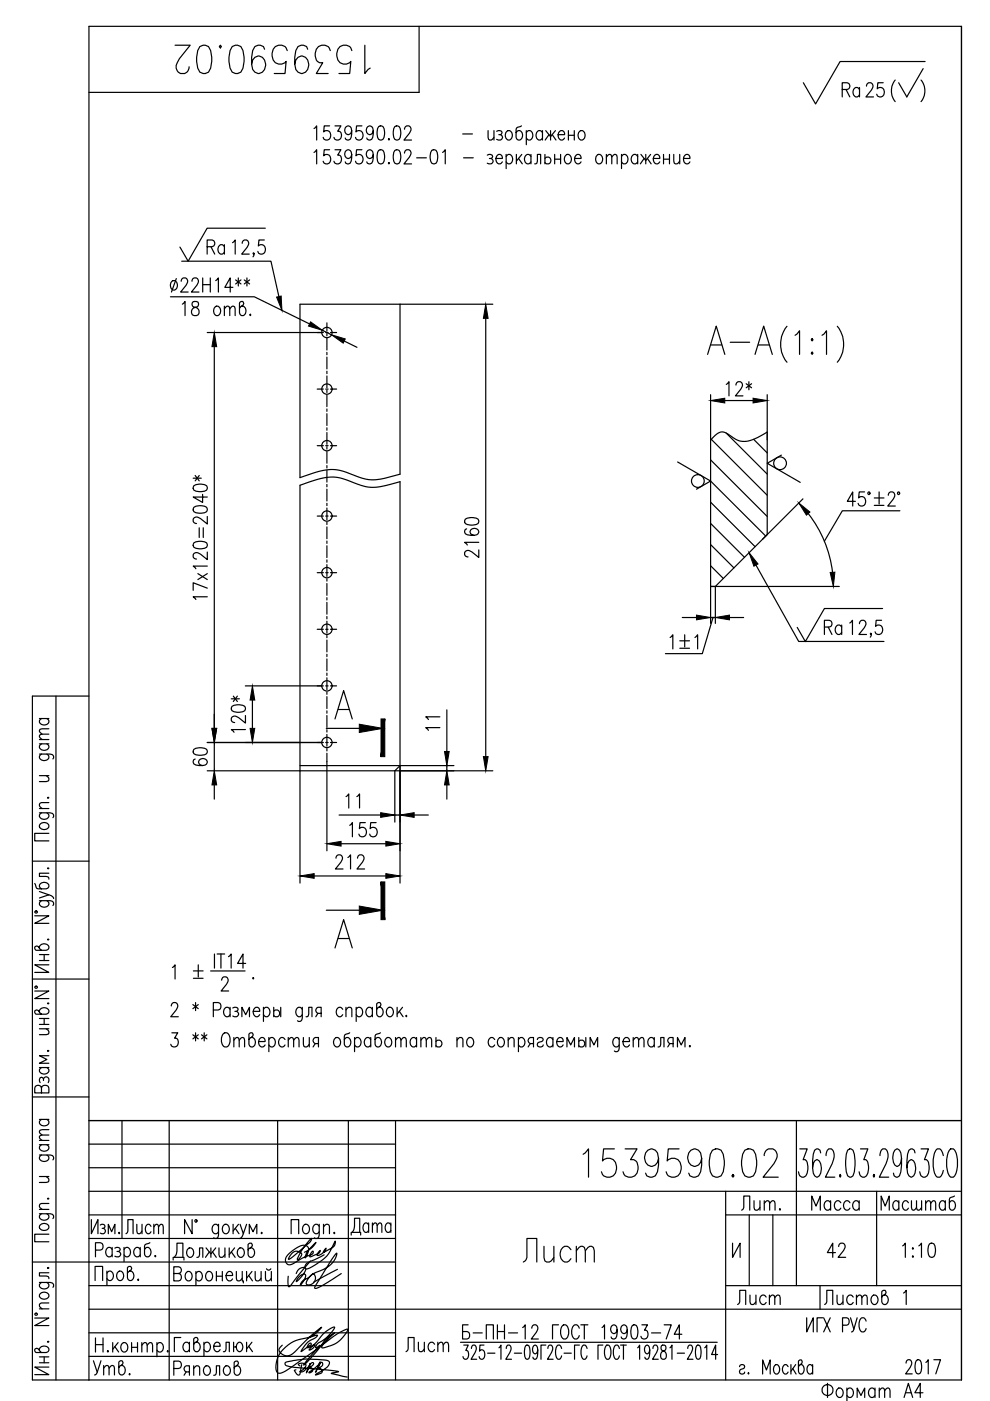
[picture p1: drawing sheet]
<svg xmlns="http://www.w3.org/2000/svg" width="210mm" height="297mm" viewBox="0 0 210 297" stroke-linecap="round" stroke-linejoin="round" font-family="sans-serif">
<defs><g id="words">
<g font-size="10.1">
<text x="36" y="16.9">1539590.02</text>
<text x="148.9" y="76.2">A-A</text>
<text x="122.4" y="250.8">1539590.02</text>
</g>
<text font-size="8.8" x="109.7" y="268.8">Лист</text>
<text font-size="8.4" x="187.7" y="22.9">( )</text>
<g font-size="7.1">
<text x="73.4" y="263.2">Дата</text>
<text x="173.2" y="298.1">Фоpмат А4</text>
</g>
<g font-size="6.6">
<text x="177.4" y="21.9">Ra</text>
<text x="182.4" y="21.9">25</text>
<text x="173.6" y="135.8">Ra</text>
<text x="69.8" y="185.6">212</text>
<text x="35.3" y="208.8">1 %%P .</text>
<text x="155.9" y="257.9">Лит.</text>
<text x="170.7" y="257.9">Масса</text>
<text x="185.6" y="257.9">Масштаб</text>
<text x="25.4" y="262.8">Лист</text>
<text x="155.2" y="278">Лист</text>
<text x="173.6" y="278">Листов</text>
<text x="85" y="287.9">Лист</text>
<text x="18.7" y="292.8">Утв.</text>
</g>
<g font-size="6.2">
<text x="42.7" y="55">Ra</text>
<text x="37.4" y="68.1">18 отв.</text>
<text x="152.8" y="85">12*</text>
<text x="102.3" y="119.6" transform="rotate(-90 102.3 119.6)">2160</text>
<text x="44.8" y="128.4" transform="rotate(-90 44.8 128.4)">17x120=2040*</text>
<text x="88.9" y="155.9">11</text>
<text x="52.9" y="156.6" transform="rotate(-90 52.9 156.6)">120*</text>
<text x="44.8" y="163.7" transform="rotate(-90 44.8 163.7)">60</text>
<text x="72" y="172.5">11</text>
<text x="73" y="178.5">155</text>
<text x="174.3" y="267.8">42</text>
<text x="190.1" y="267.8">1:10</text>
<text x="97" y="285">Б-ПН-12 ГОСТ 19903-74</text>
<text x="35.6" y="292.8">Ряполов</text>
<text x="190.9" y="292.5">2017</text>
</g>
</g></defs>
<g fill="none" stroke="#000" stroke-width=".25">
<path d="M88.9 5.6v14h-70M196.1 13h-18l-5.2 9-2.6-4.5M203.9 5.6v287M66.6 32.3l.5-.6v3.1M66.6 27.3l.5-.6v3M69.9 31.7h-1.2l-.1 1.3a.87 .87 0 0 1 1.1-.1 .87 .87 0 0 1 .4 1 .82 .82 0 0 1-.7 .8 .82 .82 0 0 1-.9-.5M69.9 26.7h-1.2l-.1 1.3a.87 .87 0 0 1 1.1-.2 .87 .87 0 0 1 .4 1 .82 .82 0 0 1-.7 .9 .82 .82 0 0 1-.9-.6M71 31.7h1.3l-.7 1.2a.9 .9 0 0 1 .7 1.2 .9 .9 0 0 1-1.4 .4l-.1-.3M71 26.7h1.3l-.7 1.1a.9 .9 0 0 1 .7 1.3 .9 .9 0 0 1-1.4 .3l-.1-.3M74.6 32.8a.81 .81 0 0 1-.8 .8 .96 .96 0 0 1-.7-1 .96 .96 0 0 1 .8-.9l.3 .2a2.56 2.56 0 0 1 0 2.7l-.5 .2-.4-.2-.1-.3M74.6 27.7a.81 .81 0 0 1-.8 .9 .96 .96 0 0 1-.7-1 .96 .96 0 0 1 .8-.9l.3 .1a2.56 2.56 0 0 1 0 2.7l-.5 .2-.4-.2-.1-.2M76.7 31.7h-1.1l-.1 1.3a.88 .88 0 0 1 1.1-.1 .88 .88 0 0 1 .4 1 .82 .82 0 0 1-.7 .8 .82 .82 0 0 1-.9-.5"/>
<path d="M76.7 26.7h-1.1l-.1 1.3a.88 .88 0 0 1 1.1-.2 .88 .88 0 0 1 .4 1 .82 .82 0 0 1-.7 .9 .82 .82 0 0 1-.9-.6M79.1 32.8a.81 .81 0 0 1-.8 .8 .96 .96 0 0 1-.6-1 .96 .96 0 0 1 .8-.9l.3 .2a2.56 2.56 0 0 1 0 2.7l-.6 .2-.3-.2-.1-.3M79.1 27.7a.81 .81 0 0 1-.8 .9 .96 .96 0 0 1-.6-1 .96 .96 0 0 1 .8-.9l.3 .1a2.56 2.56 0 0 1 0 2.7l-.6 .2-.3-.2-.1-.2M80.3 31.9l.6-.2a1.46 1.46 0 0 1 .6 1.8l-.3 1.1-.6 .2a1.44 1.44 0 0 1-.7-1.8zM80.3 26.8l.6-.1a1.46 1.46 0 0 1 .6 1.7l-.3 1.1-.6 .2a1.44 1.44 0 0 1-.7-1.7zM82.5 34.5l.1 .1-.1 .2-.2-.2zM82.5 29.4l.1 .1-.1 .2-.2-.2zM83.7 31.9l.6-.2a1.46 1.46 0 0 1 .7 1.8l-.4 1.1-.5 .2a1.44 1.44 0 0 1-.7-1.8zM83.7 26.8l.6-.1a1.46 1.46 0 0 1 .7 1.7l-.4 1.1-.5 .2a1.44 1.44 0 0 1-.7-1.7zM85.8 32.5l.2-.6 .7-.2a.94 .94 0 0 1 .1 1.6l-1.1 1.5h1.6M85.8 27.4l.2-.6 .7-.1a.94 .94 0 0 1 .1 1.6l-1.1 1.4h1.6M88.3 33.5h2.1"/>
<path d="M91.5 31.9l.6-.2a1.46 1.46 0 0 1 .7 1.8l-.3 1.1-.6 .1a1.46 1.46 0 0 1-.7-1.7zM93.8 32.3l.6-.6v3M98.1 28.4h2.1M98.3 33.5h2M103.3 32.9a.71 .71 0 0 1 1.2 .3l-.4 .4h-.3M103.5 27.7l.1 1.8 .6 .2 .5-.6M104.1 33.6a.59 .59 0 0 1 .5 .6 .59 .59 0 0 1-.5 .5l-.8-.1M104.7 27.7v2M105.1 33.6h1.4a.66 .66 0 0 0-.4-.8 .66 .66 0 0 0-.8 .4 1 1 0 0 0 .8 1.5l.4-.4M105.3 27.8a.73 .73 0 0 1 1.1 .3l-.1 .3-.5 .2M106.1 28.6a.59 .59 0 0 1 .5 .5 .59 .59 0 0 1-.5 .6l-.8-.2M107.3 33.2l.5-.5a1 1 0 0 1 .9 1 1 1 0 0 1-.9 1l-.5-.4"/>
<path d="M107.3 32.7v3M107.5 27.8a.64 .64 0 0 1 1 .3 1.01 1.01 0 0 1-.8 1.6 1.18 1.18 0 0 1-.2-1.9zM109.5 32.7v2M109.9 33.6l.8 1.1M110.6 26.7l-1.1 .4-.1 2a.64 .64 0 0 0 .6 .6 .64 .64 0 0 0 .7-.4 .91 .91 0 0 0 0-1.2 .91 .91 0 0 0-1-.3l-.3 .3M110.6 32.7l-1.1 1.5M111.6 28.1a.67 .67 0 0 1 .6-.4 .67 .67 0 0 1 .7 .4 1.01 1.01 0 0 1-.8 1.6l-.5-.4M111.6 27.7v3M112.6 33.2l-.5-.5a1 1 0 0 0-.9 1 1 1 0 0 0 .9 1l.5-.4M112.6 32.7v2M113.4 34.7l.4-.1 .1-1.9h.7v2M115 28.1a.66 .66 0 0 0-.6-.4 .66 .66 0 0 0-.6 .4 .9 .9 0 0 0-.1 1.1 .9 .9 0 0 0 1.1 .3l.2-.2"/>
<path d="M115 27.7v2M115.5 33.6a.73 .73 0 0 1 1.2 0 .73 .73 0 0 1-.4 1.1h-.4l-.4-.2M115.5 32.7v2M115.7 27.7l1 1.3 1.1-1.3M116.4 28.6l-.8 1.1M116.7 27.7v2M117.1 28.6l.8 1.1M117.6 33.7h1.3M117.6 32.7v2M118.3 28.6h1.4a.67 .67 0 0 0-.4-.9 .67 .67 0 0 0-.9 .4 1.01 1.01 0 0 0 .9 1.6l.4-.4M118.9 32.7v2M120 32.9l.2-.2a1 1 0 0 1 1 1 1 1 0 0 1-1 1 1.17 1.17 0 0 1-.2-1.8z"/>
<path d="M120.5 28.7h1.3M120.5 27.7v2M121.8 27.7v2M121.8 33.6h1.4a.67 .67 0 0 0-.4-.8 .67 .67 0 0 0-.9 .4 .99 .99 0 0 0 .8 1.5l.5-.4M122.9 27.8a.65 .65 0 0 1 1 .3 1.01 1.01 0 0 1-.8 1.6 1.19 1.19 0 0 1-.2-1.9zM126.6 32.9l.3-.2a1 1 0 0 1 .9 1 1 1 0 0 1-.9 1 1.18 1.18 0 0 1-.3-1.8zM128.6 33.3l.5-.6 .5 .2 .1 1.8M128.6 32.7v2M129.7 33.3l.6-.6 .4 .2 .2 1.8M131.8 33.2a.66 .66 0 0 1 .6-.5 .66 .66 0 0 1 .6 .5 .99 .99 0 0 1-.8 1.5l-.4-.4M131.8 32.7v3M135.2 33.2l-.5-.5a1 1 0 0 0-.9 1 1 1 0 0 0 .9 1l.5-.4"/>
<path d="M135.2 32.7v2M135.9 32.7l1 1.3 1-1.3M136.6 33.6l-.8 1.1M136.9 32.7v2M137.3 33.6l.8 1.1M138.5 33.6h1.4a.67 .67 0 0 0-.4-.8 .67 .67 0 0 0-.9 .4 1 1 0 0 0 .8 1.5l.5-.4M140.7 33.7h1.2M140.7 32.7v2M141.9 32.7v2M142.9 32.7l.1 1.9 .5 .1 .6-.5M144.1 32.7v2M144.9 33.6h1.4a.66 .66 0 0 0-.4-.8 .66 .66 0 0 0-.9 .4 .99 .99 0 0 0 .8 1.5l.5-.4"/>
<path d="M36.5 59.6a.64 .64 0 0 1 1 .3 1.01 1.01 0 0 1-.8 1.6 1.19 1.19 0 0 1-.2-1.9zM37.4 59.1l-1 2.8M38.4 59.6l.2-.5 .7-.2a.93 .93 0 0 1 .1 1.6l-1.1 1.4h1.6M38.5 55.4h18.9l1.7 7.5M40.7 59.6l.2-.5 .7-.2a.93 .93 0 0 1 .1 1.6l-1.1 1.4h1.6M43 58.9v3M44.6 58.9v3M45.7 59.5l.6-.6v3M50 59.3l1.1 .9M50.5 58.9v1.7M51.1 59.3l-1.1 .9M51.4 51.6l.2-.6 .7-.1a.93 .93 0 0 1 .1 1.5l-1.2 1.5h1.6"/>
<path d="M51.8 59.3l1.1 .9M52.4 58.9v1.7M52.9 59.3l-1.1 .9M53.9 53.7l-.1 .2-.2-.2 .2-.1a.62 .62 0 0 1-.2 .8M56 50.9h-1.1l-.1 1.3a.88 .88 0 0 1 1.1-.2 .88 .88 0 0 1 .4 1 .82 .82 0 0 1-.7 .9 .82 .82 0 0 1-.9-.6M56.3 48.4h-12.4l-4 7-1.7-3M36.1 62.9h17.8l11.7 5.8M43 60.4h1.6M43.9 70.5h24.7M45.4 73.5v80.9M49.4 60.9h-1.7l1.1-2v3M68.3 70l2 1"/>
<path d="M69.1 70.5h.5M69.3 68.4v1.8M69.3 70.7v.5M69.3 71.7v2.5M69.3 74.7v.5M69.3 75.7v2.5M69.3 78.7v.5M69.3 79.7v2.5M70.1 70.5h1.3M73 72.3l2.7 1.3M84.8 64.5v36a18.8 18.8 0 0 1-6 1.2h-.7a20 20 0 0 1-5.2-1.7 9.5 9.5 0 0 0-6.6 .3l-2.7 1v-36.8h40.9M103 67.5v92.9"/>
<path d="M168.6 71.1l.9-1v5M172.2 71.8l.2 .2-.2 .3-.2-.3zM172.2 74.7l.2 .2-.2 .2-.2-.2zM174.3 71.1l.9-1v5M177.5 69.2a6 6 0 0 1 0 7.6M67.3 94.5h1.3M67.3 82.5h1.3M69.1 94.5h.5M69.1 82.5h.5M69.3 82.7v.5M69.3 83.7v2.5M69.3 86.7v.5"/>
<path d="M69.3 87.7v2.5M69.3 90.7v.5M69.3 91.7v2.5M69.3 94.7v.5M69.3 95.7v2.5M69.3 98.7v.5M69.3 99.7v2.5M70.1 94.5h1.3M70.1 82.5h1.3M143.7 97.9l7 4.1-3 1.7M150.7 93.3v31h1M150.7 83.7v9.6"/>
<path d="M150.7 97.5l12 12M150.8 93.1l11.9 11.9M154 91.8l8.7 8.7M159.8 93.1l2.9 2.9M162.7 83.7v29.6l-11 11h-1v7.9M162.7 91.6a9.4 9.4 0 0 1-5.3 2l-1.5-.5a6.9 6.9 0 0 0-2.5-1.5h-.6l-.6 .3-1.5 1.4M165.7 96.5l-3 1.7 7 4.1M67.3 109.4h1.3M69.1 109.4h.5M69.3 102.7v.5M69.3 103.7v2.5M69.3 106.7v.5"/>
<path d="M69.3 107.7v2.5M69.3 110.7v.5M69.3 111.7v2.5M69.3 114.7v.5M69.3 115.7v2.5M69.3 118.7v.5M69.3 119.7v2.5M70.1 109.4h1.3M150.7 102l11.6 11.7M150.7 106.5l9.4 9.4M150.7 111l7.2 7.2M150.7 115.5l4.9 4.9"/>
<path d="M150.7 119.9l2.7 2.7M160.3 119.8l9 16.2h18.1M170.2 105.8l-8.5 8.5M171.4 108.9a25 25 0 0 1 5.1 12.4M181.4 106.3h-1.7l1.1-2v3M183.3 104.3h-1.1l-.1 1.3a.87 .87 0 0 1 1-.2 .87 .87 0 0 1 .4 1 .82 .82 0 0 1-.6 .9 .82 .82 0 0 1-1-.6M184.1 104.4h.3v.4h-.3zM185.4 105.6h2M185.4 107.2h2M186.4 104.3v2.6M188.3 105l.3-.6 .7-.1a.93 .93 0 0 1 .1 1.6l-1.2 1.4h1.6M190.4 104.4h.3v.4h-.3z"/>
<path d="M190.8 108.3h-12.2l-3.8 6.5M67.3 133.4h1.3M67.3 121.4h1.3M69.1 133.4h.5M69.1 121.4h.5M69.3 122.7v.5M69.3 123.7v2.5M69.3 126.7v.5M69.3 127.7v2.5M69.3 130.7v.5M69.3 131.7v2.5M69.3 134.7v.5"/>
<path d="M69.3 135.7v2.5M69.3 138.7v.5M69.3 139.7v2.5M70.1 133.4h1.3M70.1 121.4h1.3M142.1 135.2l.6-.6v3M144.1 135.9h2.1M144.1 137.4h2.1M144.7 130.9h3M145.2 134.6v2.6M147.3 135.2l.6-.6v3M150.7 130.9h1h-1"/>
<path d="M151.2 130.9l-2.3 7.7h-7.8M151.7 124.3v7.9M151.7 124.3h26.2M154.7 130.9h3M182.2 132.2l.3-.5 .6-.2a.94 .94 0 0 1 .2 1.6l-1.2 1.4h1.6M184.7 134.4l-.1 .1-.1-.1 .1-.2a.63 .63 0 0 1-.1 .9M186.9 131.5h-1.1l-.1 1.3a.88 .88 0 0 1 1-.2 .88 .88 0 0 1 .4 1.1 .82 .82 0 0 1-.6 .8 .82 .82 0 0 1-1-.6M187.1 129h-12.3l-4 7-1.8-3M8.4 159.9l2.7 .1 .3 .3-.2 .6M8.4 157.7h2M8.4 156.8h2M8.4 152.3h2"/>
<path d="M8.8 159.9l-.4 .4a1 1 0 0 0 1 1 1 1 0 0 0 1-1l-.5-.4M8.8 157.7l-.4 .5a1 1 0 0 0 1 .9 1 1 0 0 0 1-.9l-.5-.5M8.8 152.3a.66 .66 0 0 0-.5 .7 .66 .66 0 0 0 .5 .6 .91 .91 0 0 0 1.1 0 .91 .91 0 0 0 .3-1l-.3-.3M10.4 155.7l-1.9 .1-.1 .4 .5 .6M10.4 154.5l-1.9 .1-.1 .5 .5 .6M11.9 147.6v145M18.9 147.6h-12v145h197M43.9 157.4h24.7M52 145.4h16.6M69.1 157.4h.5M69.1 145.4h.5M69.2 154.4h7"/>
<path d="M69.3 142.7v.5M69.3 143.7v2.5M69.3 146.7v.5M69.3 147.7v2.5M69.3 150.7v.5M69.3 151.7v2.5M69.3 154.7v.5M69.3 155.7v2.5M69.3 158.7v.5M69.3 159.7v20.7M70.1 157.4h1.3M70.1 145.4h1.3"/>
<path d="M71 152.4l1.9-6 1.8 6M71.7 150.4h2.3M94.7 150.5v8.8M8.4 172.3l2.7 .2 .3 .3-.2 .6M8.4 171.4h2M8.4 164.5h2M8.5 174.7a1.06 1.06 0 0 1 1.1-.3 1.06 1.06 0 0 1 .8 .9 1.06 1.06 0 0 1-1.2 .6 1.06 1.06 0 0 1-.8-.9zM8.8 172.3l-.4 .5a1 1 0 0 0 1 .9 1 1 0 0 0 1-.9l-.5-.5M9.8 164.5l.6 .5-.2 .6-1.8 .1M10.1 169.1l.1-.1 .2 .1-.2 .2zM10.4 176.7h-3v1.6h3M10.4 170.2l-1.9 .1-.1 .6 .5 .5"/>
<path d="M43.9 163.4h60.6M45.4 166.4v3M63.6 162.3h32.6M83.7 172.8h1.1M84.8 162.3l-1.1 1.1v10.9M87.8 172.8h3M94.7 162.3v1.1M94.7 166.4v3M6.9 182.6h12M7.4 194.2h3l-3 1.6h3M7.4 187.3l.4 1 2 .2a.65 .65 0 0 0 .6-.6 .65 .65 0 0 0-.5-.7 1.01 1.01 0 0 0-1.5 .8l.4 .5M7.5 193.2h.4v.3h-.4z"/>
<path d="M8.4 191l2.7 .1a.58 .58 0 0 1 .1 .9M8.4 189l2 .7-2 .7M8.8 191l-.2 .1a.58 .58 0 0 0-.1 .9 1.06 1.06 0 0 0 1.1 .3 1.06 1.06 0 0 0 .8-.9l-.5-.4M10.1 199.2l.1-.1 .2 .1-.2 .1zM10.1 184.1h.3l-.2 .1zM10.4 189.7l.5 .2 .5 .6M10.4 185.1h-2v.7l1.8 .1 .2 .5M63.6 187.2v-84.3l1.5-.5a11.8 11.8 0 0 1 6.8-1.1l2.2 .7a12.9 12.9 0 0 0 4.6 1.3 21.1 21.1 0 0 0 6.1-1.2v85.1M66.6 185.7h15.2M69.2 193h7M71.7 199h2.3M6.9 207.6h12"/>
<path d="M7.4 210.1h3l-3 1.6h3M7.5 209.1h.4v.4h-.4zM8.4 201a1 1 0 0 1 1-.9 1 1 0 0 1 1 .9l-.6 .5h-2.1l-.3-.4v-.3l.4-.2 .3 .1 .7 .8M8.4 214.6a1 1 0 0 1 1-1 1 1 0 0 1 1 1l-.6 .4h-2.1l-.3-.3v-.4l.4-.2 .3 .1 .7 .8M8.4 202.4h2M8.4 203.7h2M8.4 218.1h2M8.4 215.9h2M8.4 217.2h2M9.4 202.4v1.3M9.4 215.9v1.3M9.8 218.1l.6 .6-.2 .6-1.8 .1"/>
<path d="M10.1 212.7l.1-.1 .2 .1-.2 .2zM10.4 204.6h-3l3 1.6h-3M36.3 213.3l.3-.6 .6-.1a.94 .94 0 0 1 .1 1.5l-1.1 1.5h1.6M36.4 219h1.3l-.7 1.1h.3a.94 .94 0 0 1 .4 1.4 .94 .94 0 0 1-1.4 .2l-.1-.3M40.9 213l1.1 .9M40.9 219.4l1.1 .9M41.5 212.6v1.7M41.5 219v1.7M42 213l-1.1 .9M42 219.4l-1.1 .9M42.7 219.4l1.2 .9M43.3 219v1.7"/>
<path d="M43.9 219.4l-1.2 .9M45.2 214.1h1.1a.82 .82 0 0 0 .6-.7 .82 .82 0 0 0-.6-.8h-1.1v3M47.4 219.1l.2-.1a1.32 1.32 0 0 1 1.2 1.8 .94 .94 0 0 1-.4 1 .94 .94 0 0 1-1 0 2.15 2.15 0 0 1 0-2.7zM48.8 214a.67 .67 0 0 0-.7-.5 .67 .67 0 0 0-.6 .5 1.01 1.01 0 0 0 .8 1.6l.5-.5M48.8 213.6v2M49.4 213.7a.73 .73 0 0 1 1.1 .3l-.3 .4h-.4M49.6 220v2M50.2 214.4a.59 .59 0 0 1 .4 .6 .59 .59 0 0 1-.4 .6l-.8-.2M51.3 215.6v-2l.8 1.5 .8-1.5v2M53.2 220a1 1 0 0 1 1 1 1 1 0 0 1-1 1l-.4-.6v-2.1l.3-.3h.4l.2 .4-.1 .3-.8 .7M53.7 214.4h1.4a.67 .67 0 0 0-.5-.8 .67 .67 0 0 0-.8 .4 1.01 1.01 0 0 0 .8 1.6l.5-.5M55.9 214a.67 .67 0 0 1 .6-.5 .67 .67 0 0 1 .6 .5 1.01 1.01 0 0 1-.8 1.6l-.4-.5"/>
<path d="M55.9 213.6v3M57 220v3M58 214.4a.73 .73 0 0 1 1.2 0 .73 .73 0 0 1-.4 1.2h-.4l-.4-.3M58 213.6v2M59.5 213.6v2M61.1 220v2M64.1 214l-.2-.3a.64 .64 0 0 0-1.1 .3 1.01 1.01 0 0 0 .8 1.6l.5-.5M64.1 213.6l-.1 2.7-.4 .3-.5-.2M64.3 220l.1 1.8 .6 .2 .6-.6M64.9 215.6l.5-.2 .1-1.8h.6v2M65.6 220v2M67.4 214.8l-.4 .8"/>
<path d="M68.1 214.8l-.9-.1a.67 .67 0 0 1 .2-1.1h.7v2M71 201l1.9-6 1.8 6M72.7 214a.67 .67 0 0 0-.7-.5 .67 .67 0 0 0-.6 .5 1.01 1.01 0 0 0 .8 1.6l.5-.5M73.4 214.1l.5-.5 .6 .1 .1 1.9M73.4 213.6v2M74.1 219l-1 .4-.1 2a.65 .65 0 0 0 .6 .6 .65 .65 0 0 0 .7-.5 1.01 1.01 0 0 0-.8-1.5l-.5 .4M75.2 220v3M75.5 214a.67 .67 0 0 1 .7-.5 .67 .67 0 0 1 .6 .5 1.01 1.01 0 0 1-.8 1.6l-.5-.5M75.5 213.6v3M78.6 220v2M79 214a.67 .67 0 0 0-.7-.5 .67 .67 0 0 0-.6 .5 1.01 1.01 0 0 0 .8 1.6l.5-.5M79 213.6v2"/>
<path d="M80.3 213.6a1 1 0 0 1 .9 1 1 1 0 0 1-.9 1l-.4-.6v-2.2l.3-.2h.3l.3 .4-.1 .3-.8 .7M80.7 219l-1.1 .4-.1 2a.64 .64 0 0 0 .6 .6 .64 .64 0 0 0 .7-.5 .9 .9 0 0 0 0-1.1 .9 .9 0 0 0-1.1-.3l-.2 .3M82.3 213.7a.64 .64 0 0 1 1 .3 1.01 1.01 0 0 1-.8 1.6 1.18 1.18 0 0 1-.2-1.9zM83.9 220v2M84.2 213.6v2M84.7 214.4l.8 1.2M85.3 213.6l-1.1 1.4M86.1 215.3l.2 .1-.2 .2-.1-.2zM88.3 220v2M89.2 220v2M92.4 220v2M96.9 220v2"/>
<path d="M107.7 220v2M109.9 220v3M117.2 220v2M122.7 220v2M124.2 220v2M131.3 220l-.1 2.7a.58 .58 0 0 1-.9 .1M134.3 220v2M138.7 220v2M6.9 232.6h12M8.4 237.3h2M8.4 226.3h2M8.8 237.3a.66 .66 0 0 0-.5 .7 .66 .66 0 0 0 .5 .6 .91 .91 0 0 0 1.1 0 .91 .91 0 0 0 .3-1l-.3-.3"/>
<path d="M8.8 230.7a.73 .73 0 0 0-.7-.6 .73 .73 0 0 0-.7 .6v1h3v-1a.81 .81 0 0 0-.8-.6 .81 .81 0 0 0-.8 .6v1M8.8 226.3l-.4 .5a1 1 0 0 0 1 .9 1 1 0 0 0 1-.9l-.5-.5M9.2 228.7a.59 .59 0 0 1 .6-.4 .59 .59 0 0 1 .6 .4l-.2 .8M9.2 229.1l-.1-.6-.3-.1a.72 .72 0 0 0-.3 1.1M10.1 222.8h.3l-.2 .1zM10.4 239.5l-1.9 .1-.1 .5 .5 .6M10.4 223.8h-2l1.5 .8-1.5 .8h2M18.9 237.6h185M25.9 237.6v25M35.9 237.6v55M49.6 220.5l.6-.5 .4 .1 .1 1.9M50.7 220.5l.6-.5 .5 .1 .1 1.9"/>
<path d="M54.8 220.8h1.4a.67 .67 0 0 0-.4-.8 .67 .67 0 0 0-.9 .4 .99 .99 0 0 0 .9 1.6l.4-.5M57 220.4l.2-.3a.8 .8 0 0 1 1 .1 .8 .8 0 0 1 .2 .9 .8 .8 0 0 1-.9 .9l-.5-.5M58.9 237.6v55M60.4 220.4a.66 .66 0 0 0-.6-.5 .66 .66 0 0 0-.6 .5 1 1 0 0 0 .8 1.6l.4-.5M61.1 220.5l.6-.5 .4 .1 .2 1.9M62.3 220.5l.5-.5 .5 .1 .1 1.9M66.8 221.3l-.4 .7M67.5 221.3h-.7l-.2-.2a.67 .67 0 0 1 .2-1.1h.7v2M71.1 220.1l.2-.1a1 1 0 0 1 .9 1 1 1 0 0 1-.9 1 1.17 1.17 0 0 1-.2-1.9zM73.9 237.6v55M75.2 220.4l.2-.3a.8 .8 0 0 1 .9 .1 .8 .8 0 0 1 .2 .9 .8 .8 0 0 1-.9 .9l-.4-.5M78.6 220.4a.66 .66 0 0 0-.6-.5 .66 .66 0 0 0-.6 .5 .91 .91 0 0 0-.1 1.1 .91 .91 0 0 0 1.1 .3l.2-.3"/>
<path d="M81.9 220.1l.2-.1a1 1 0 0 1 1 1 1 1 0 0 1-1 1 1.18 1.18 0 0 1-.2-1.9zM83.9 220.5l.5-.5 .5 .1 .1 1.9M83.9 237.6v55M85 220.5l.6-.5 .4 .1 .1 1.9M88.3 220.4a.66 .66 0 0 0-.6-.5 .66 .66 0 0 0-.6 .5 .91 .91 0 0 0-.1 1.1 .91 .91 0 0 0 1.1 .3l.2-.3M89.2 220.5l.6-.5 .5 .1 .1 1.9M90.4 220.5l.6-.5 .4 .1 .1 1.9M92.4 220.8a.73 .73 0 0 1 1.2 .1 .73 .73 0 0 1-.4 1.1h-.4l-.4-.3M96.9 220.5l.6-.5 .5 .1 .1 1.9M99.3 220.1l.2-.1a1 1 0 0 1 .9 1 1 1 0 0 1-.9 1 1.17 1.17 0 0 1-.2-1.9zM104.9 220.4l-.5-.4a1 1 0 0 0-.9 1 1 1 0 0 0 .9 1l.5-.5M105.8 220.1a.8 .8 0 0 1 .9 .1 .8 .8 0 0 1 .2 .9 .8 .8 0 0 1-.9 .9 1.18 1.18 0 0 1-.2-1.9z"/>
<path d="M107.7 220.5l.6-.5 .6 .1 .1 1.9M109.9 220.4l.5-.4a1 1 0 0 1 .9 1 1 1 0 0 1-.9 1l-.5-.5M112.4 221.3l-.4 .7M113.1 221.3h-.7l-.2-.2a.66 .66 0 0 1 .2-1.1h.7v2M113.9 220.4a.66 .66 0 0 1 .6-.5 .66 .66 0 0 1 .7 .5l-.1 .3-.8 .3a.55 .55 0 0 0-.3 .8 .73 .73 0 0 0 1.2-.3M117.2 220.4a.66 .66 0 0 0-.6-.5 .66 .66 0 0 0-.6 .5 .91 .91 0 0 0-.1 1.1 .91 .91 0 0 0 1.1 .3l.2-.3M118 220.8h1.4a.66 .66 0 0 0-.4-.8 .66 .66 0 0 0-.8 .4 1 1 0 0 0 .7 1.6l.5-.5M120.2 222v-2l.8 1.5 .8-1.5v2M122.7 220.8a.73 .73 0 0 1 1.2 0 .73 .73 0 0 1-.4 1.2h-.4l-.4-.3M125.1 222v-2l.8 1.5 .8-1.5v2M131.3 220.4l-.1-.1a.58 .58 0 0 0-.9-.2 1.06 1.06 0 0 0-.4 1.1 1.06 1.06 0 0 0 .9 .8l.5-.5M132.1 220.8h1.4a.67 .67 0 0 0-.5-.8 .67 .67 0 0 0-.8 .4 1 1 0 0 0 .8 1.6l.5-.5"/>
<path d="M134.3 220.5l.5-.5 .5 .1 .1 1.9M135.4 220.5l.6-.5 .4 .1 .1 1.9M138.7 220.4a.66 .66 0 0 0-.6-.5 .66 .66 0 0 0-.6 .5 .91 .91 0 0 0-.1 1.1 .91 .91 0 0 0 1.1 .3l.2-.3M139.5 222l.5-.2 .1-1.8h.7v2M142 221.3l-.4 .7M142.7 221.3h-.7l-.2-.2a.67 .67 0 0 1 .2-1.1h.7v2M143.6 222v-2l.8 1.5 .8-1.5v2M146.3 221.7l.1 .1-.1 .2-.2-.2zM168.9 237.6v35M8.4 257.3l2.7 .1a.58 .58 0 0 1 .1 1M8.4 244.9l2.7 .1a.58 .58 0 0 1 .1 .9M8.4 256.4h2"/>
<path d="M8.4 249.4h2M8.4 242.7h2M8.4 241.8h2M8.5 259.7a1.06 1.06 0 0 1 1.1-.3 1.06 1.06 0 0 1 .8 .9 1.06 1.06 0 0 1-1.2 .6 1.06 1.06 0 0 1-.8-.9zM8.8 257.3l-.2 .1a.58 .58 0 0 0-.1 1 1.06 1.06 0 0 0 1.1 .3 1.06 1.06 0 0 0 .8-.9l-.5-.5M8.8 244.9l-.2 .1a.58 .58 0 0 0-.1 .9 1.06 1.06 0 0 0 1.1 .3 1.06 1.06 0 0 0 .8-.9l-.5-.4M8.8 242.7l-.3 .2a.8 .8 0 0 0 .1 1 .8 .8 0 0 0 .9 .2l.7-.4a.65 .65 0 0 0-.3-1M9.8 249.4l.6 .6-.2 .6-1.8 .1M10.1 254.1l.1-.1 .2 .1-.2 .2zM10.4 255.2l-1.9 .1-.1 .5 .5 .6M10.4 240.7l-1.9 .1-.1 .4 .5 .6M18.9 252.6h185"/>
<path d="M18.9 257.6h65M18.9 242.6h65M18.9 247.6h65M19.4 258.6v3l1.4-3v3M21.3 259.7a.6 .6 0 0 1 1 .3l-.1 .3-.5 .1M40.7 258.6v3l-1.6-3v3M41.4 258.7h.3v.4h-.3zM46.3 259.6l-.1 2.7-.3 .3-.6-.2M47.5 259.7a.8 .8 0 0 1 .9 .1 .8 .8 0 0 1 .2 .9 .8 .8 0 0 1-.9 .9 1.18 1.18 0 0 1-.2-1.9zM49.4 259.6v2M50.6 259.6l-1.2 1.4M50.9 259.6l.7 2 .7-2"/>
<path d="M64.5 259.7l.2-.1a1 1 0 0 1 .9 1 1 1 0 0 1-.9 1 1.18 1.18 0 0 1-.2-1.9zM67.7 259.6l-.1 2.7-.4 .3-.5-.2M68.6 259.6v2M153.9 257.6h50M153.9 252.6v40M158.9 257.6v15M163.9 257.6v15M169.6 243.6h1.5l-.8 2.3h.4a3.1 3.1 0 0 1 .2 3.4l-.5 .3h-.4l-.4-.3-.3-.9M174 244.4l-.1-.5-.5-.3h-.3l-.4 .3a10 10 0 0 0-.3 4.8l.3 .6 .6 .3a2.31 2.31 0 0 0 .7-2.9l-.3-.5-.6-.3-.4 .3-.3 .5-.1 .9M175.1 245a1.71 1.71 0 0 1 .6-1.4h.6a1.92 1.92 0 0 1 .4 2.3l-1.7 3.7h2M178.1 249l.2 .3-.2 .3-.1-.3zM179.7 243.9l.4-.3h.3l.5 .3a8.5 8.5 0 0 1 0 5.4l-.5 .3-.7-.3a8.7 8.7 0 0 1 0-5.4z"/>
<path d="M182.4 243.6h1.6l-.9 2.3h.5a3.1 3.1 0 0 1 .1 3.4l-.4 .3h-.4l-.5-.3-.3-.9M185.3 249l.1 .3-.1 .3-.2-.3zM185.9 252.6v20M186.6 245a1.71 1.71 0 0 1 .5-1.4h.6a1.92 1.92 0 0 1 .5 2.3l-1.8 3.7h2M191.1 245.6l-.1 .8-.3 .6-.6 .3a2.31 2.31 0 0 1-.7-2.9l.3-.5 .4-.3 .6 .3a7.6 7.6 0 0 1 0 5.4l-.4 .3h-.3l-.4-.3-.2-.6M194 244.4l-.1-.5-.5-.3-.7 .3a10.4 10.4 0 0 0-.3 4.8l.3 .6 .6 .3a2.29 2.29 0 0 0 .7-2.9l-.3-.5-.6-.3-.4 .3-.3 .5-.1 .9M195.3 243.6h1.6l-.9 2.3h.4a3.1 3.1 0 0 1 .2 3.4l-.5 .3h-.4l-.4-.3-.3-.9M200 245l-.1-.6a1.01 1.01 0 0 0-1.2-.8 5.4 5.4 0 0 0 0 6 1.24 1.24 0 0 0 1.3-1.4M201.6 243.6a1.24 1.24 0 0 1 1.3 1.4 5.1 5.1 0 0 1-.8 4.6 1.23 1.23 0 0 1-1.2-1.4 5.2 5.2 0 0 1 .7-4.6zM6.9 267.6h77M7.4 279.4h3l-3 1.6h3M7.5 278.5h.4v.3h-.4z"/>
<path d="M8.4 271.9l2.7 .1a.58 .58 0 0 1 .1 .9M8.4 277.5h2M8.5 274.3a1.06 1.06 0 0 1 1.1-.3 1.06 1.06 0 0 1 .8 .9 1.06 1.06 0 0 1-1.2 .6 1.06 1.06 0 0 1-.8-1zM8.8 271.9l-.2 .1a.58 .58 0 0 0-.1 .9 1.06 1.06 0 0 0 1.1 .4 1.06 1.06 0 0 0 .8-.9l-.5-.5M10.1 268.8l.1-.1 .2 .1-.2 .1zM10.4 261.7h-3v1.6h3M10.4 276.3l-1.9 .1-.1 .5 .5 .6M10.4 269.9h-2v.6l1.8 .2 .2 .4M18.9 277.6h185M18.9 262.6h65M18.9 272.6h65M20.2 271.5v-3h1.6v3"/>
<path d="M20.2 265h1.1a.81 .81 0 0 0 .6-.7 .81 .81 0 0 0-.6-.8h-1.1v3M22 260.4a.61 .61 0 0 1 .4 .6 .61 .61 0 0 1-.4 .6l-.7-.2M22.7 269.9l.4-.4a1 1 0 0 1 1 1 1 1 0 0 1-1 1l-.4-.4M22.7 269.5v3M23 261.6v-2l.7 1.6 .7-1.6v2M23.8 264.9a.66 .66 0 0 0-.6-.4 .66 .66 0 0 0-.7 .4 .91 .91 0 0 0 0 1.1 .91 .91 0 0 0 1.1 .3l.2-.2M23.8 264.5v2M24.4 264.6a.71 .71 0 0 1 1.1 .3l-.3 .4h-.4M25.1 269.6a.8 .8 0 0 1 .9 .1 .8 .8 0 0 1 .2 .9 .82 .82 0 0 1-.9 .9 1.18 1.18 0 0 1-.2-1.9zM25.2 265.3a.59 .59 0 0 1 .4 .6 .59 .59 0 0 1-.4 .6l-.8-.2M26.3 264.9a.66 .66 0 0 1 .6-.4 .66 .66 0 0 1 .7 .4 .99 .99 0 0 1-.8 1.6l-.5-.4M26.3 264.5v3"/>
<path d="M27.5 269.5a1 1 0 0 1 .9 1 1 1 0 0 1-.9 1l-.5-.6v-2.1l.4-.3h.3l.2 .4-.1 .3-.8 .7M29.3 271.2v.3l-.1-.1zM29.7 264.9l-.4-.4a1 1 0 0 0-1 1 1 1 0 0 0 1 1l.4-.4M29.7 264.5v2M31.8 263.5l-1 .4-.2 2a.65 .65 0 0 0 .6 .6 .65 .65 0 0 0 .7-.4 1.01 1.01 0 0 0-.8-1.6l-.5 .4M32.9 266.2l.1 .1-.1 .2-.1-.2zM36.7 267.2v-.6h2.3v.6M36.9 270h1a.81 .81 0 0 1 .6 .8 .81 .81 0 0 1-.6 .8h-1v-3h1a.73 .73 0 0 1 .6 .7 .73 .73 0 0 1-.6 .7M36.9 266.6a3.1 3.1 0 0 0 .6-3h1.3v3M39.6 269.7a.8 .8 0 0 1 .9 .1 .8 .8 0 0 1 .2 .9 .8 .8 0 0 1-.9 .9 1.18 1.18 0 0 1-.2-1.9zM39.9 264.7a.64 .64 0 0 1 1 .3 1.01 1.01 0 0 1-.8 1.6 1.18 1.18 0 0 1-.2-1.9zM41.5 270a.66 .66 0 0 1 .7-.4 .66 .66 0 0 1 .6 .4 1 1 0 0 1-.8 1.6l-.5-.4"/>
<path d="M41.5 269.6v3M41.7 266.6l.5-.2 .1-1.8h.7v2M43.7 264.6l1 1.3 1-1.3M43.9 269.7l.3-.1a1 1 0 0 1 .9 1 1 1 0 0 1-.9 1 1.18 1.18 0 0 1-.3-1.9zM44.4 265.4l-.8 1.2M44.7 264.6v2M45.1 265.4l.8 1.2M45.9 270.6h1.2M45.9 269.6v2M46.3 260l-.4-.4a1 1 0 0 0-.9 1 1 1 0 0 0 .9 1l.4-.4M46.4 264.6l.1 1.8 .6 .2 .6-.6M47.1 269.6v2"/>
<path d="M47.7 264.6v2M47.9 270.4h1.4a.67 .67 0 0 0-.4-.8 .67 .67 0 0 0-.9 .4 .99 .99 0 0 0 .9 1.6l.4-.4M48.6 264.6v2M49.1 265.4l.8 1.2M49.7 264.6l-1.1 1.4M49.9 260.4l.8 1.2M50.1 269.6l.1 1.8 .6 .2 .6-.6M50.7 264.7a.64 .64 0 0 1 1 .3 1.01 1.01 0 0 1-.8 1.6 1.18 1.18 0 0 1-.2-1.9zM51.4 269.6v2h.2v.4M51.6 261.6l-.5 .8-.3 .2M52.3 269.6v2M52.7 270.4l.8 1.2"/>
<path d="M52.9 261.6v-2l.7 1.6 .9-1.6v2M53.1 264.6a1 1 0 0 1 .9 1 1 1 0 0 1-.9 1l-.5-.6v-2.1l.3-.3h.4l.2 .4-.1 .3-.8 .7M53.4 269.6l-1.1 1.4M54.1 269.6l.1 1.8 .6 .2 .6-.6M55.4 269.6v2M55.5 261.3l.1 .1-.1 .2-.1-.2zM56.3 269.6l.1 1.8 .6 .2 .5-.6M56.5 269a.5 .5 0 0 0 .5 .3 .5 .5 0 0 0 .4-.3M57.5 269.6v2M61.7 261.6v-3h1.6v3M62 265.7a1.22 1.22 0 0 1 2 .3l-.3 .5a.69 .69 0 0 1-.6 .6 10.5 10.5 0 0 1 3-4.5l-.5 .8-3.5 3-.9 .6 .1-.5zM62.8 270a1.5 1.5 0 0 1 2-1.1 4.3 4.3 0 0 1-2 2.8 1.97 1.97 0 0 1 1.9-1.5 2.8 2.8 0 0 1-1 2.2l.5-.8 1.2-.7 .9-.8a.97 .97 0 0 1 .3 1.7 1.02 1.02 0 0 1-1.7 .3 3.5 3.5 0 0 1 2.1-2.3 5.7 5.7 0 0 0 4.4-3.8v-.3l-1.5 2-3 4.9-.2 .4 .1 .2a11.1 11.1 0 0 0 4.1-2.2l1.5-1"/>
<path d="M64.5 265.5a4.6 4.6 0 0 0 2.5-2.1l-.3 .2a5.1 5.1 0 0 0-2 3.1 2.33 2.33 0 0 0 .7-2l-.1-.3a1.51 1.51 0 0 0-2.1 0l-.9 .6a3 3 0 0 0-1.8 2.3 .94 .94 0 0 0 .6 .8 .94 .94 0 0 0 1-.1l2.1-1.3 1.9-.8 .3-.2-.1-.4-.6 .9a.2 .2 0 0 0 0 .3 .2 .2 0 0 0 .3-.1l1.5-.6 .4-.7-.6 .8a.25 .25 0 0 0 .1 .3 .25 .25 0 0 0 .3-.1l1.1-.7 .3-.7-.5 .8 1.5-.8a1.4 1.4 0 0 0 1-1.5h-.1a8.9 8.9 0 0 1-6.2 5.8l-.2-.3a1.5 1.5 0 0 1 1.3-1.3l2.8-1.3M65.8 267.4l-4.5 5.4-.2-.8v-1.4M67.7 260l-.5-.4a1 1 0 0 0-.9 1 1 1 0 0 0 .9 1l.5-.4M68.6 260.1l.6-.5 .5 .1 .1 1.9M70.9 261.3l.1 .1-.1 .2-.1-.2zM71.5 269.1l-5 2.8M153.9 272.6h50M155.3 263.6v3l1.6-3v3M171 279.4v3l1.4-3v3M174.4 279.4h-1.2v3M174.6 279.4l1.4 3M176 279.4l-1.4 3"/>
<path d="M180.3 279.4l.7 2.4M181.7 279.4l-.8 2.7-.4 .3M191.6 274.1l.5-.5v3M8.4 286.3a1 1 0 0 1 1-.9 1 1 0 0 1 1 .9l-.6 .5h-2.1l-.3-.4v-.3l.4-.2 .3 .1 .7 .8M8.4 287.7h2M8.4 288.9h2M9.4 287.7v1.2M10.1 284.5l.1-.1 .2 .1-.2 .1zM10.4 289.9h-3l3 1.6h-3M18.9 292.6v-287h185v287M18.9 282.6h65M18.9 287.6h65"/>
<path d="M20.2 283.7v3M20.2 285.1h1.6M21.8 283.7v3M23.9 284.7v2M25 284.7l-1.1 1.4M26 284.8l.2-.1a1 1 0 0 1 .9 1 1 1 0 0 1-.9 1 1.18 1.18 0 0 1-.2-1.9zM27.9 284.7v2M29.2 284.7v2M30.1 285.2l.5-.5 .5 .1 .1 1.9M30.1 284.7v2M31.2 285.2l.6-.5 .4 .1 .2 1.9M33.3 285.1a.66 .66 0 0 1 .6-.5 .66 .66 0 0 1 .6 .5 1 1 0 0 1-.8 1.6l-.4-.5"/>
<path d="M33.3 284.7v3M38.3 283.6h-1.3v3M40.2 285a.67 .67 0 0 0-.7-.4 .67 .67 0 0 0-.6 .4 1.01 1.01 0 0 0 .8 1.6l.5-.5M40.2 284.6v2M41.5 284.6a1 1 0 0 1 1 1 1 1 0 0 1-1 1l-.4-.6v-2.1l.3-.3h.4l.2 .4-.1 .3-.8 .7M43.2 285a.67 .67 0 0 1 .7-.4 .67 .67 0 0 1 .6 .4 1.01 1.01 0 0 1-.8 1.6l-.5-.5M43.2 284.6v3M45.3 285.4h1.4a.66 .66 0 0 0-.4-.8 .66 .66 0 0 0-.9 .4 1.01 1.01 0 0 0 .8 1.6l.5-.5M47.4 286.6l.4-.2 .1-1.8h.7v2M49.5 285.6h.6a.88 .88 0 0 1 .8-1 1.07 1.07 0 0 1 .6 1.1 1.07 1.07 0 0 1-.8 .9 1.01 1.01 0 0 1-.6-1M49.5 284.6v2M52.3 284.6v2"/>
<path d="M52.7 285.4l.8 1.2M53.4 284.6l-1.1 1.4M63.6 289.6l-.3-.2a.97 .97 0 0 1 1.6 .1l-.5 .7-.8 .6 .1 .1a2.78 2.78 0 0 0 2-1.7l.1-.1-.9 2 .3-.7a2.07 2.07 0 0 1 1.1-1.5h.1a.73 .73 0 0 1-.7 1h-.1a.61 .61 0 0 1 .7 .6 .61 .61 0 0 1-.8 .5 6.9 6.9 0 0 0 2.4-2.2l-1 2.1 1.1-2a.31 .31 0 0 1 .5 .1 .31 .31 0 0 1-.1 .4l-.5 .5-.5 .1 .8 .4a.53 .53 0 0 1 .1 .6 .53 .53 0 0 1-.6 .3l-.8 .2 2.4-1.6 .4-.5a.67 .67 0 0 0 0-.8 .67 .67 0 0 0-.8-.2 19.2 19.2 0 0 0-8.4 .5 .51 .51 0 0 0 .5 .7l1.4 .3 9.2 .8 .2 .1-1.6 .4 3.4 .8M64 289.3l-.3 1.6a.46 .46 0 0 1-.1 .5 .46 .46 0 0 1-.5 .1l-.7-.9 .3-.2M65.4 283.7l1.9-.6-.3 .5a5.6 5.6 0 0 0-3.2 2.9l1.6-1.1a.5 .5 0 0 0 .6-.5 .67 .67 0 0 0-.8 .8l1.5-.6a1.35 1.35 0 0 1-1.2 1.1l1.6-1.6a7 7 0 0 1 3.8-3.2h.1a8.9 8.9 0 0 1-3.8 3.6l-.2 .8 .9-.6-2.9 3.3-.6 .9 1.3-1.3 2-2.3a8.2 8.2 0 0 1 3.2-3.2v.1a10.3 10.3 0 0 0-2.7 3 6.1 6.1 0 0 0 5.5-3.9 10.7 10.7 0 0 0-4.1 2.4l-7.2 5.2-2.5 1.6a.9 .9 0 0 1-1.1 0 .9 .9 0 0 1-.3-1 6.7 6.7 0 0 1 6.2-6.3 5.8 5.8 0 0 0 3.5-2.3h-.1a46.2 46.2 0 0 0-6 5.6 1.76 1.76 0 0 1-2.9-.9l.6-.9M97.6 284.6h54.5M98.3 285.2h1l-.5 1.1h.2a1.24 1.24 0 0 1-.2 1.9 .57 .57 0 0 1-.6-.6M100 285.9v-.4l.3-.3h.3l.3 .3a1.39 1.39 0 0 1-.2 1.3l-.8 1.4h1.2M102.6 285.2h-.8l-.1 1.3a.53 .53 0 0 1 .8-.2 1.33 1.33 0 0 1-.2 1.9 .57 .57 0 0 1-.7-.6M105.8 285.8l.4-.6v3M107.3 285.9v-.1a.56 .56 0 0 1 .7-.6l.3 .3a1.36 1.36 0 0 1-.2 1.3l-.9 1.4h1.2M111.4 285.3l.5-.1a1.67 1.67 0 0 1 .5 1.7l-.3 1.1-.4 .2a1.65 1.65 0 0 1-.5-1.7z"/>
<path d="M114 286.2l-.1 .4-.4 .4a1.02 1.02 0 0 1-.6-.9 1.02 1.02 0 0 1 .6-.9l.3 .1a3.3 3.3 0 0 1 0 2.7l-.5 .2-.2-.2-.1-.2M115.7 285.2h-1v3M116.2 285.9v-.1a.56 .56 0 0 1 .6-.6l.3 .3a1.39 1.39 0 0 1-.2 1.3l-.8 1.4h1.2M119.1 285.9l-.1-.3a.59 .59 0 0 0-.7-.4 2.38 2.38 0 0 0 0 3 .69 .69 0 0 0 .8-.7M122.8 285.2h-1v3M124.5 285.9l-.1-.3a.59 .59 0 0 0-.7-.4 2.38 2.38 0 0 0 0 3 .69 .69 0 0 0 .8-.7M127.8 285.2h-1v3M128.5 285.3l.2-.1a.69 .69 0 0 1 .7 .7v1.6a.6 .6 0 0 1-.2 .6 .6 .6 0 0 1-.7-.1l-.3-1v-.7zM131.3 285.9l-.1-.3a.59 .59 0 0 0-.6-.4 2.38 2.38 0 0 0 0 3 .69 .69 0 0 0 .7-.7M132.2 285.2v3M135.2 285.8l.4-.6v3M137.8 286.2l-.3 .7-.3 .1a1.02 1.02 0 0 1-.6-.9 1.02 1.02 0 0 1 .6-.9 1.39 1.39 0 0 1 .6 1.7l-.3 1.1-.4 .2-.4-.4"/>
<path d="M138.4 285.9v-.1a.58 .58 0 0 1 .7-.6l.3 .3a1.32 1.32 0 0 1-.2 1.3l-.8 1.4h1.2M140.2 285.3a.85 .85 0 0 0 .8 1.3 .89 .89 0 0 1 .3 1 .89 .89 0 0 1-.8 .6 1.03 1.03 0 0 1-.4-1.1 1.03 1.03 0 0 1 .8-.8 .61 .61 0 0 0 .2-.8 .61 .61 0 0 0-.9-.2zM142 285.8l.5-.6v3M145.8 285.9l.1-.4 .3-.3h.3l.3 .3a1.39 1.39 0 0 1-.2 1.3l-.9 1.4h1.2M147.7 285.3l.4-.1a1.67 1.67 0 0 1 .5 1.7l-.2 1.1-.4 .2a1.67 1.67 0 0 1-.6-1.7zM149.4 285.8l.4-.6v3M152.2 287.2h-1.3l.8-2v3M156.8 289.8a.56 .56 0 0 1 .5-.5 .56 .56 0 0 1 .6 .5l-.1 .2a1.17 1.17 0 0 0-1 .8v.1a.56 .56 0 0 0 .5 .4 .56 .56 0 0 0 .6-.4M158.7 291v.3zM161.7 291.3v-3l.8 2.2 .8-2.2v3M164.3 289.5l.2-.2a1.05 1.05 0 0 1 .9 .8 1.05 1.05 0 0 1-.4 1.1l-.5 .1a1.28 1.28 0 0 1-.2-1.8zM167.1 289.8l-.4-.5a1.05 1.05 0 0 0-.9 .8 1.05 1.05 0 0 0 .4 1.1l.5 .1 .4-.4"/>
<path d="M167.7 289.3v2M168.1 290.2l.7 1.1M168.7 289.3l-1 1.5M169.7 289.3a1.06 1.06 0 0 1 .8 .8 1.06 1.06 0 0 1-.3 1.1l-.2 .1a.59 .59 0 0 1-.7-.5v-2.2l.3-.3 .4 .2a.74 .74 0 0 1-.5 1l-.2 .3M172.3 289.8l-.4-.5a1.03 1.03 0 0 0-.6 1.7l.3 .3h.3l.4-.4M172.3 289.3v2M178.6 281h.9a.85 .85 0 0 0 .6-.8 .85 .85 0 0 0-.6-.8h-.9v3M183.6 280.1a.7 .7 0 0 0-.7-.7 .7 .7 0 0 0-.7 .7 2.04 2.04 0 0 0 .5 2.3 .75 .75 0 0 0 .9-.7"/>
<circle cx="69.3" cy="70.5" r="1.1"/>
<circle cx="69.3" cy="94.5" r="1.1"/>
<circle cx="69.3" cy="82.5" r="1.1"/>
<circle cx="165.4" cy="98.2" r="1.35"/>
<circle cx="69.3" cy="109.4" r="1.1"/>
<circle cx="148" cy="102" r="1.35"/>
<circle cx="69.3" cy="121.4" r="1.1"/>
<circle cx="69.3" cy="133.4" r="1.1"/>
<circle cx="69.3" cy="157.4" r="1.1"/>
<circle cx="69.3" cy="145.4" r="1.1"/>
</g>
<g fill="#000" stroke="#000" stroke-width=".21">
<path d="M45.4 70.5l.5 3h-1zM58.6 63l1-.2 .2 3zM65.8 68.2l2.5 1.8-2.9-.9zM70.3 71l2.9 .9-.4 .9zM103 64.5l.5 3h-1zM159.7 84.4l3 .5-3 .5zM169.4 106.6l2.3 2-.7 .6zM147.7 130.4l3 .5-3 .5zM151.7 130.9l3-.5v1zM158.8 117.2l1.9 2.4-.8 .5zM176 121.4l1-.1-.3 3zM44.9 154.4h1l-.5 3z"/>
<path d="M76.2 153.6l5 .8-5 .9zM94.2 159.3h1l-.5 3zM45.4 163.4l.5 3h-1zM80.7 172.3l3 .5-3 .5zM81.8 178.4l3 .5-3 .5zM84.8 172.8l3-.5v1zM94.7 163.4l.5 3h-1zM102.5 160.4h1l-.5 3zM63.6 185.7l3-.5v1zM76.2 192.1l5 .9-5 .9zM81.8 185.2l3 .5-3 .5z"/>
<path d="M80.8 152.4h.8l-.8 8zM81.6 152.4l-.8 8h.8z"/>
<path d="M80.8 187v8h.8zM80.8 187h.8v8z"/>
</g>
<use href="#words"/>
</svg>
